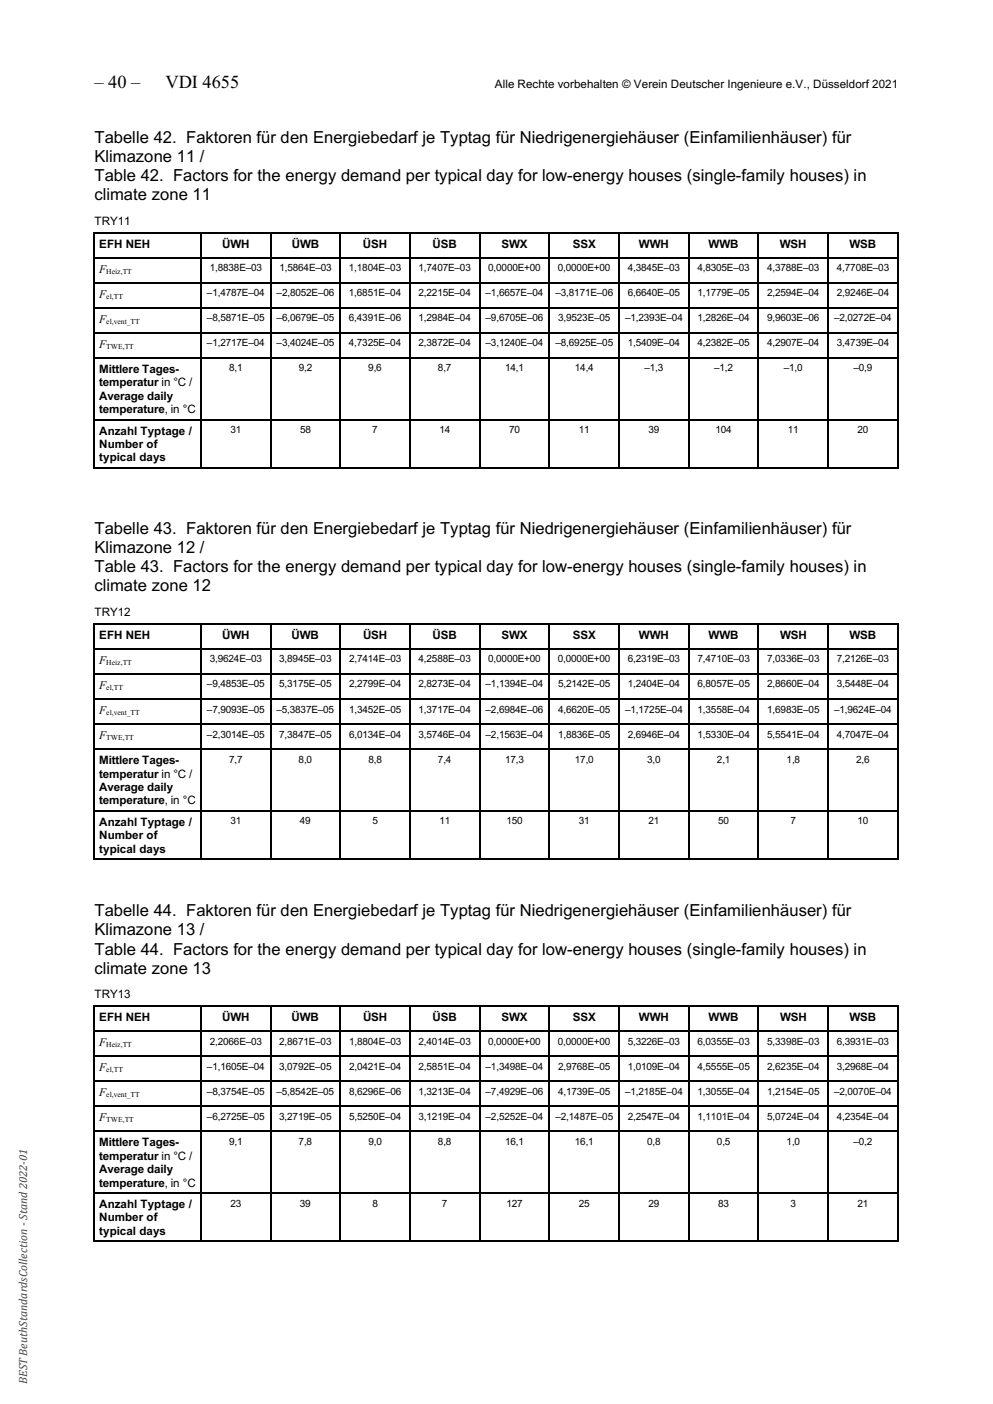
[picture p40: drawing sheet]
<svg xmlns="http://www.w3.org/2000/svg" width="210mm" height="297mm" viewBox="0 0 210 297" stroke-linecap="round" stroke-linejoin="round" font-family="sans-serif">
<defs><g id="words">
<g font-size="3.9">
<text x="20" y="18.6">– 40 –</text>
<text x="35" y="18.6">VDI 4655</text>
</g>
<g font-size="3.5">
<text x="20" y="30.2">Tabelle 42. Faktoren für den Energiebedarf je Typtag für Niedrigenergiehäuser (Einfamilienhäuser) für</text>
<text x="20" y="34.2">Klimazone 11 /</text>
<text x="20" y="38.3">Table 42. Factors for the energy demand per typical day for low-energy houses (single-family houses) in</text>
<text x="20" y="42.4">climate zone 11</text>
<text x="20" y="112.9">Tabelle 43. Faktoren für den Energiebedarf je Typtag für Niedrigenergiehäuser (Einfamilienhäuser) für</text>
<text x="20" y="117">Klimazone 12 /</text>
<text x="20" y="125.1">climate zone 12</text>
<text x="20" y="121.1">Table 43. Factors for the energy demand per typical day for low-energy houses (single-family houses) in</text>
<text x="20" y="193.8">Tabelle 44. Faktoren für den Energiebedarf je Typtag für Niedrigenergiehäuser (Einfamilienhäuser) für</text>
<text x="20" y="197.9">Klimazone 13 /</text>
<text x="20" y="202">Table 44. Factors for the energy demand per typical day for low-energy houses (single-family houses) in</text>
<text x="20" y="206">climate zone 13</text>
</g>
<g font-size="2.5">
<text x="104.7" y="18.6">Alle Rechte vorbehalten © Verein Deutscher Ingenieure e.V., Düsseldorf 2021</text>
<text x="20" y="47.6">TRY11</text>
<text x="21" y="52.5">EFH NEH</text>
<text x="47" y="52.5">ÜWH</text>
<text x="61.7" y="52.5">ÜWB</text>
<text x="76.8" y="52.5">ÜSH</text>
<text x="91.5" y="52.5">ÜSB</text>
<text x="106" y="52.5">SWX</text>
<text x="121.2" y="52.5">SSX</text>
<text x="135.1" y="52.5">WWH</text>
<text x="149.9" y="52.5">WWB</text>
<text x="164.9" y="52.5">WSH</text>
<text x="179.7" y="52.5">WSB</text>
<text x="21" y="57.7">F</text>
<text x="21" y="63">F</text>
<text x="21" y="68.3">F</text>
<text x="21" y="73.6">F</text>
<text x="21" y="78.9">Mittlere Tages-</text>
<text x="21" y="81.7">temperatur in °C /</text>
<text x="21" y="84.6">Average daily</text>
<text x="21" y="87.4">temperature, in °C</text>
<text x="21" y="91.9">Anzahl Typtage /</text>
<text x="21" y="94.8">Number of</text>
<text x="21" y="97.6">typical days</text>
<text x="20" y="130.3">TRY12</text>
<text x="21" y="135.2">EFH NEH</text>
<text x="47" y="135.2">ÜWH</text>
<text x="61.7" y="135.2">ÜWB</text>
<text x="76.8" y="135.2">ÜSH</text>
<text x="91.5" y="135.2">ÜSB</text>
<text x="106" y="135.2">SWX</text>
<text x="121.2" y="135.2">SSX</text>
<text x="135.1" y="135.2">WWH</text>
<text x="149.9" y="135.2">WWB</text>
<text x="165" y="135.2">WSH</text>
<text x="179.7" y="135.2">WSB</text>
<text x="21" y="140.5">F</text>
<text x="21" y="145.8">F</text>
<text x="21" y="151">F</text>
<text x="21" y="156.3">F</text>
<text x="21" y="161.7">Mittlere Tages-</text>
<text x="21" y="164.5">temperatur in °C /</text>
<text x="21" y="167.3">Average daily</text>
<text x="21" y="170.2">temperature, in °C</text>
<text x="21" y="174.7">Anzahl Typtage /</text>
<text x="21" y="177.5">Number of</text>
<text x="21" y="180.4">typical days</text>
<text x="20" y="211.2">TRY13</text>
<text x="21" y="216.1">EFH NEH</text>
<text x="21" y="221.4">F</text>
<text x="47" y="216.1">ÜWH</text>
<text x="61.7" y="216.1">ÜWB</text>
<text x="76.8" y="216.1">ÜSH</text>
<text x="91.5" y="216.1">ÜSB</text>
<text x="106" y="216.1">SWX</text>
<text x="121.2" y="216.1">SSX</text>
<text x="135.1" y="216.1">WWH</text>
<text x="149.9" y="216.1">WWB</text>
<text x="165" y="216.1">WSH</text>
<text x="179.7" y="216.1">WSB</text>
<text x="21" y="226.7">F</text>
<text x="21" y="231.9">F</text>
<text x="21" y="237.2">F</text>
<text x="21" y="242.5">Mittlere Tages-</text>
<text x="21" y="245.4">temperatur in °C /</text>
<text x="21" y="248.2">Average daily</text>
<text x="21" y="251.1">temperature, in °C</text>
<text x="21" y="255.6">Anzahl Typtage /</text>
<text x="21" y="258.4">Number of</text>
<text x="21" y="261.2">typical days</text>
</g>
<text font-size="2.5" fill="#424242" x="5.8" y="292.8" transform="rotate(-90 5.8 292.8)">BEST BeuthStandardsCollection - Stand 2022-01</text>
<g font-size="2.1">
<text x="44.4" y="57.4">1,8838E–03</text>
<text x="59.1" y="57.4">1,5864E–03</text>
<text x="73.8" y="57.4">1,1804E–03</text>
<text x="88.5" y="57.4">1,7407E–03</text>
<text x="103.3" y="57.4">0,0000E+00</text>
<text x="118" y="57.4">0,0000E+00</text>
<text x="132.8" y="57.4">4,3845E–03</text>
<text x="147.5" y="57.4">4,8305E–03</text>
<text x="162.2" y="57.4">4,3788E–03</text>
<text x="177" y="57.4">4,7708E–03</text>
<text x="43.8" y="62.7">–1,4787E–04</text>
<text x="58.5" y="62.7">–2,8052E–06</text>
<text x="73.8" y="62.7">1,6851E–04</text>
<text x="88.5" y="62.7">2,2215E–04</text>
<text x="102.7" y="62.7">–1,6657E–04</text>
<text x="117.5" y="62.7">–3,8171E–06</text>
<text x="132.8" y="62.7">6,6640E–05</text>
<text x="147.5" y="62.7">1,1779E–05</text>
<text x="162.2" y="62.7">2,2594E–04</text>
<text x="177" y="62.7">2,9246E–04</text>
<text x="43.8" y="68">–8,5871E–05</text>
<text x="58.5" y="68">–6,0679E–05</text>
<text x="73.8" y="68">6,4391E–06</text>
<text x="88.5" y="68">1,2984E–04</text>
<text x="102.7" y="68">–9,6705E–06</text>
<text x="118" y="68">3,9523E–05</text>
<text x="132.2" y="68">–1,2393E–04</text>
<text x="147.5" y="68">1,2826E–04</text>
<text x="162.2" y="68">9,9603E–06</text>
<text x="176.4" y="68">–2,0272E–04</text>
<text x="43.8" y="73.3">–1,2717E–04</text>
<text x="58.5" y="73.3">–3,4024E–05</text>
<text x="73.8" y="73.3">4,7325E–04</text>
<text x="88.5" y="73.3">2,3872E–04</text>
<text x="102.7" y="73.3">–3,1240E–04</text>
<text x="117.5" y="73.3">–8,6925E–05</text>
<text x="132.8" y="73.3">1,5409E–04</text>
<text x="147.5" y="73.3">4,2382E–05</text>
<text x="162.2" y="73.3">4,2907E–04</text>
<text x="177" y="73.3">3,4739E–04</text>
<text x="48.5" y="78.6">8,1</text>
<text x="63.2" y="78.6">9,2</text>
<text x="77.9" y="78.6">9,6</text>
<text x="92.6" y="78.6">8,7</text>
<text x="106.8" y="78.6">14,1</text>
<text x="121.6" y="78.6">14,4</text>
<text x="136.3" y="78.6">–1,3</text>
<text x="151" y="78.6">–1,2</text>
<text x="165.8" y="78.6">–1,0</text>
<text x="180.5" y="78.6">–0,9</text>
<text x="48.7" y="91.6">31</text>
<text x="63.5" y="91.6">58</text>
<text x="78.7" y="91.6">7</text>
<text x="92.9" y="91.6">14</text>
<text x="107.7" y="91.6">70</text>
<text x="122.4" y="91.6">11</text>
<text x="137.2" y="91.6">39</text>
<text x="151.3" y="91.6">104</text>
<text x="166.6" y="91.6">11</text>
<text x="181.4" y="91.6">20</text>
<text x="44.4" y="140.2">3,9624E–03</text>
<text x="59.1" y="140.2">3,8945E–03</text>
<text x="73.8" y="140.2">2,7414E–03</text>
<text x="88.5" y="140.2">4,2588E–03</text>
<text x="103.3" y="140.2">0,0000E+00</text>
<text x="118" y="140.2">0,0000E+00</text>
<text x="132.8" y="140.2">6,2319E–03</text>
<text x="147.5" y="140.2">7,4710E–03</text>
<text x="162.3" y="140.2">7,0336E–03</text>
<text x="177" y="140.2">7,2126E–03</text>
<text x="43.8" y="145.5">–9,4853E–05</text>
<text x="59.1" y="145.5">5,3175E–05</text>
<text x="73.8" y="145.5">2,2799E–04</text>
<text x="88.5" y="145.5">2,8273E–04</text>
<text x="102.7" y="145.5">–1,1394E–04</text>
<text x="118" y="145.5">5,2142E–05</text>
<text x="132.8" y="145.5">1,2404E–04</text>
<text x="147.5" y="145.5">6,8057E–05</text>
<text x="162.3" y="145.5">2,8660E–04</text>
<text x="177" y="145.5">3,5448E–04</text>
<text x="43.8" y="150.7">–7,9093E–05</text>
<text x="58.5" y="150.7">–5,3837E–05</text>
<text x="73.8" y="150.7">1,3452E–05</text>
<text x="88.5" y="150.7">1,3717E–04</text>
<text x="102.7" y="150.7">–2,6984E–06</text>
<text x="118" y="150.7">4,6620E–05</text>
<text x="132.2" y="150.7">–1,1725E–04</text>
<text x="147.5" y="150.7">1,3558E–04</text>
<text x="162.3" y="150.7">1,6983E–05</text>
<text x="176.4" y="150.7">–1,9624E–04</text>
<text x="43.8" y="156">–2,3014E–05</text>
<text x="48.5" y="161.3">7,7</text>
<text x="59.1" y="156">7,3847E–05</text>
<text x="63.2" y="161.3">8,0</text>
<text x="73.8" y="156">6,0134E–04</text>
<text x="77.9" y="161.3">8,8</text>
<text x="88.5" y="156">3,5746E–04</text>
<text x="92.6" y="161.3">7,4</text>
<text x="102.7" y="156">–2,1563E–04</text>
<text x="106.8" y="161.3">17,3</text>
<text x="118" y="156">1,8836E–05</text>
<text x="121.6" y="161.3">17,0</text>
<text x="132.8" y="156">2,6946E–04</text>
<text x="136.9" y="161.3">3,0</text>
<text x="147.5" y="156">1,5330E–04</text>
<text x="151.6" y="161.3">2,1</text>
<text x="162.3" y="156">5,5541E–04</text>
<text x="166.4" y="161.3">1,8</text>
<text x="177" y="156">4,7047E–04</text>
<text x="181.1" y="161.3">2,6</text>
<text x="48.7" y="174.4">31</text>
<text x="63.4" y="174.4">49</text>
<text x="78.8" y="174.4">5</text>
<text x="92.9" y="174.4">11</text>
<text x="107.1" y="174.4">150</text>
<text x="122.4" y="174.4">31</text>
<text x="137.2" y="174.4">21</text>
<text x="151.9" y="174.4">50</text>
<text x="167.2" y="174.4">7</text>
<text x="181.4" y="174.4">10</text>
<text x="44.4" y="221.1">2,2066E–03</text>
<text x="59.1" y="221.1">2,8671E–03</text>
<text x="73.8" y="221.1">1,8804E–03</text>
<text x="88.5" y="221.1">2,4014E–03</text>
<text x="103.3" y="221.1">0,0000E+00</text>
<text x="118" y="221.1">0,0000E+00</text>
<text x="132.8" y="221.1">5,3226E–03</text>
<text x="147.5" y="221.1">6,0355E–03</text>
<text x="162.3" y="221.1">5,3398E–03</text>
<text x="177" y="221.1">6,3931E–03</text>
<text x="43.8" y="226.4">–1,1605E–04</text>
<text x="59.1" y="226.4">3,0792E–05</text>
<text x="73.8" y="226.4">2,0421E–04</text>
<text x="88.5" y="226.4">2,5851E–04</text>
<text x="102.7" y="226.4">–1,3498E–04</text>
<text x="118" y="226.4">2,9768E–05</text>
<text x="132.8" y="226.4">1,0109E–04</text>
<text x="147.5" y="226.4">4,5555E–05</text>
<text x="162.3" y="226.4">2,6235E–04</text>
<text x="177" y="226.4">3,2968E–04</text>
<text x="43.8" y="231.6">–8,3754E–05</text>
<text x="58.5" y="231.6">–5,8542E–05</text>
<text x="73.8" y="231.6">8,6296E–06</text>
<text x="88.5" y="231.6">1,3213E–04</text>
<text x="102.7" y="231.6">–7,4929E–06</text>
<text x="118" y="231.6">4,1739E–05</text>
<text x="132.2" y="231.6">–1,2185E–04</text>
<text x="147.5" y="231.6">1,3055E–04</text>
<text x="162.3" y="231.6">1,2154E–05</text>
<text x="176.4" y="231.6">–2,0070E–04</text>
<text x="43.8" y="236.9">–6,2725E–05</text>
<text x="59.1" y="236.9">3,2719E–05</text>
<text x="73.8" y="236.9">5,5250E–04</text>
<text x="88.5" y="236.9">3,1219E–04</text>
<text x="102.7" y="236.9">–2,5252E–04</text>
<text x="117.5" y="236.9">–2,1487E–05</text>
<text x="132.8" y="236.9">2,2547E–04</text>
<text x="147.5" y="236.9">1,1101E–04</text>
<text x="162.3" y="236.9">5,0724E–04</text>
<text x="177" y="236.9">4,2354E–04</text>
<text x="48.5" y="242.2">9,1</text>
<text x="63.2" y="242.2">7,8</text>
<text x="77.9" y="242.2">9,0</text>
<text x="92.6" y="242.2">8,8</text>
<text x="106.8" y="242.2">16,1</text>
<text x="121.6" y="242.2">16,1</text>
<text x="136.9" y="242.2">0,8</text>
<text x="151.6" y="242.2">0,5</text>
<text x="166.4" y="242.2">1,0</text>
<text x="180.5" y="242.2">–0,2</text>
<text x="48.7" y="255.3">23</text>
<text x="63.4" y="255.3">39</text>
<text x="78.8" y="255.3">8</text>
<text x="93.5" y="255.3">7</text>
<text x="107.1" y="255.3">127</text>
<text x="122.4" y="255.3">25</text>
<text x="137.2" y="255.3">29</text>
<text x="151.9" y="255.3">83</text>
<text x="167.2" y="255.3">3</text>
<text x="181.4" y="255.3">21</text>
</g>
<g font-size="1.6">
<text x="22.5" y="57.9">Heiz,TT</text>
<text x="22.5" y="63.2">el,TT</text>
<text x="22.5" y="68.5">el,vent_TT</text>
<text x="22.5" y="73.7">TWE,TT</text>
<text x="22.5" y="140.6">Heiz,TT</text>
<text x="22.5" y="145.9">el,TT</text>
<text x="22.5" y="151.2">el,vent_TT</text>
<text x="22.5" y="156.5">TWE,TT</text>
<text x="22.5" y="221.5">Heiz,TT</text>
<text x="22.5" y="226.8">el,TT</text>
<text x="22.5" y="232.1">el,vent_TT</text>
<text x="22.5" y="237.4">TWE,TT</text>
</g>
</g></defs>
<g fill="#000">
<path d="M19.7 49.1h.3v.3h-.3zM19.7 54.4h.3v.3h-.3zM19.7 59.7h.3v.3h-.3zM42.4 49.1h.3v.3h-.3zM42.4 54.4h.3v.3h-.3zM42.4 59.7h.3v.3h-.3zM57.1 49.1h.3v.3h-.3zM57.1 54.4h.3v.3h-.3zM57.1 59.7h.3v.3h-.3zM71.8 49.1h.3v.3h-.3zM71.8 54.4h.3v.3h-.3zM71.8 59.7h.3v.3h-.3z"/>
<path d="M86.6 49.1h.2v.3h-.2zM86.6 54.4h.2v.3h-.2zM86.6 59.7h.2v.3h-.2zM101.3 49.1h.3v.3h-.3zM101.3 54.4h.3v.3h-.3zM101.3 59.7h.3v.3h-.3zM116.1 49.1h.2v.3h-.2zM116.1 54.4h.2v.3h-.2zM116.1 59.7h.2v.3h-.2zM130.8 49.1h.2v.3h-.2zM130.8 54.4h.2v.3h-.2zM130.8 59.7h.2v.3h-.2z"/>
<path d="M145.5 49.1h.3v.3h-.3zM145.5 54.4h.3v.3h-.3zM145.5 59.7h.3v.3h-.3zM160.2 49.1h.3v.3h-.3zM160.2 54.4h.3v.3h-.3zM160.2 59.7h.3v.3h-.3zM175 49.1h.2v.3h-.2zM175 54.4h.2v.3h-.2zM175 59.7h.2v.3h-.2zM189.7 49.1h.3v.3h-.3zM189.7 54.4h.3v.3h-.3zM189.7 59.7h.3v.3h-.3z"/>
<path d="M19.7 65h.3v.3h-.3zM19.7 70.3h.3v.3h-.3zM19.7 75.6h.3v.3h-.3zM42.4 65h.3v.3h-.3zM42.4 70.3h.3v.3h-.3zM42.4 75.6h.3v.3h-.3zM57.1 65h.3v.3h-.3zM57.1 70.3h.3v.3h-.3zM57.1 75.6h.3v.3h-.3zM71.8 65h.3v.3h-.3zM71.8 70.3h.3v.3h-.3zM71.8 75.6h.3v.3h-.3z"/>
<path d="M86.6 65h.2v.3h-.2zM86.6 70.3h.2v.3h-.2zM86.6 75.6h.2v.3h-.2zM101.3 65h.3v.3h-.3zM101.3 70.3h.3v.3h-.3zM101.3 75.6h.3v.3h-.3zM116.1 65h.2v.3h-.2zM116.1 70.3h.2v.3h-.2zM116.1 75.6h.2v.3h-.2zM130.8 65h.2v.3h-.2zM130.8 70.3h.2v.3h-.2zM130.8 75.6h.2v.3h-.2z"/>
<path d="M145.5 65h.3v.3h-.3zM145.5 70.3h.3v.3h-.3zM145.5 75.6h.3v.3h-.3zM160.2 65h.3v.3h-.3zM160.2 70.3h.3v.3h-.3zM160.2 75.6h.3v.3h-.3zM175 65h.2v.3h-.2zM175 70.3h.2v.3h-.2zM175 75.6h.2v.3h-.2zM189.7 65h.3v.3h-.3zM189.7 70.3h.3v.3h-.3zM189.7 75.6h.3v.3h-.3z"/>
<path d="M19.7 88.6h.3v.3h-.3zM19.7 98.8h.3v.3h-.3zM42.4 88.6h.3v.3h-.3zM42.4 98.8h.3v.3h-.3zM57.1 88.6h.3v.3h-.3zM57.1 98.8h.3v.3h-.3zM71.8 88.6h.3v.3h-.3zM71.8 98.8h.3v.3h-.3zM86.6 88.6h.2v.3h-.2zM86.6 98.8h.2v.3h-.2zM101.3 88.6h.3v.3h-.3zM101.3 98.8h.3v.3h-.3z"/>
<path d="M116.1 88.6h.2v.3h-.2zM116.1 98.8h.2v.3h-.2zM130.8 88.6h.2v.3h-.2zM130.8 98.8h.2v.3h-.2zM145.5 88.6h.3v.3h-.3zM145.5 98.8h.3v.3h-.3zM160.2 88.6h.3v.3h-.3zM160.2 98.8h.3v.3h-.3zM175 88.6h.2v.3h-.2zM175 98.8h.2v.3h-.2zM189.7 88.6h.3v.3h-.3zM189.7 98.8h.3v.3h-.3z"/>
<path d="M19.7 131.9h.3v.3h-.3zM19.7 137.2h.3v.3h-.3zM42.4 131.9h.2v.3h-.2zM42.4 137.2h.2v.3h-.2zM57.1 131.9h.3v.3h-.3zM57.1 137.2h.3v.3h-.3zM71.8 131.9h.3v.3h-.3zM71.8 137.2h.3v.3h-.3zM86.6 131.9h.2v.3h-.2zM86.6 137.2h.2v.3h-.2zM101.3 131.9h.3v.3h-.3zM101.3 137.2h.3v.3h-.3z"/>
<path d="M116.1 131.9h.2v.3h-.2zM116.1 137.2h.2v.3h-.2zM130.8 131.9h.2v.3h-.2zM130.8 137.2h.2v.3h-.2zM145.5 131.9h.3v.3h-.3zM145.5 137.2h.3v.3h-.3zM160.3 131.9h.2v.3h-.2zM160.3 137.2h.2v.3h-.2zM175 131.9h.3v.3h-.3zM175 137.2h.3v.3h-.3zM189.7 131.9h.3v.3h-.3zM189.7 137.2h.3v.3h-.3z"/>
<path d="M19.7 142.5h.3v.2h-.3zM19.7 147.8h.3v.2h-.3zM19.7 153.1h.3v.2h-.3zM19.7 158.4h.3v.2h-.3zM42.4 142.5h.2v.2h-.2zM42.4 147.8h.2v.2h-.2zM42.4 153.1h.2v.2h-.2zM42.4 158.4h.2v.2h-.2zM57.1 142.5h.3v.2h-.3zM57.1 147.8h.3v.2h-.3zM57.1 153.1h.3v.2h-.3zM57.1 158.4h.3v.2h-.3z"/>
<path d="M71.8 142.5h.3v.2h-.3zM71.8 147.8h.3v.2h-.3zM71.8 153.1h.3v.2h-.3zM71.8 158.4h.3v.2h-.3zM86.6 142.5h.2v.2h-.2zM86.6 147.8h.2v.2h-.2zM86.6 153.1h.2v.2h-.2zM86.6 158.4h.2v.2h-.2zM101.3 142.5h.3v.2h-.3zM101.3 147.8h.3v.2h-.3zM101.3 153.1h.3v.2h-.3zM101.3 158.4h.3v.2h-.3z"/>
<path d="M116.1 142.5h.2v.2h-.2zM116.1 147.8h.2v.2h-.2zM116.1 153.1h.2v.2h-.2zM116.1 158.4h.2v.2h-.2zM130.8 142.5h.2v.2h-.2zM130.8 147.8h.2v.2h-.2zM130.8 153.1h.2v.2h-.2zM130.8 158.4h.2v.2h-.2zM145.5 142.5h.3v.2h-.3zM145.5 147.8h.3v.2h-.3zM145.5 153.1h.3v.2h-.3zM145.5 158.4h.3v.2h-.3z"/>
<path d="M160.3 142.5h.2v.2h-.2zM160.3 147.8h.2v.2h-.2zM160.3 153.1h.2v.2h-.2zM160.3 158.4h.2v.2h-.2zM175 142.5h.3v.2h-.3zM175 147.8h.3v.2h-.3zM175 153.1h.3v.2h-.3zM175 158.4h.3v.2h-.3zM189.7 142.5h.3v.2h-.3zM189.7 147.8h.3v.2h-.3zM189.7 153.1h.3v.2h-.3zM189.7 158.4h.3v.2h-.3z"/>
<path d="M19.7 171.4h.3v.3h-.3zM42.4 171.4h.2v.3h-.2zM57.1 171.4h.3v.3h-.3zM71.8 171.4h.3v.3h-.3zM86.6 171.4h.2v.3h-.2zM101.3 171.4h.3v.3h-.3zM116.1 171.4h.2v.3h-.2zM130.8 171.4h.2v.3h-.2zM145.5 171.4h.3v.3h-.3zM160.3 171.4h.2v.3h-.2zM175 171.4h.3v.3h-.3zM189.7 171.4h.3v.3h-.3z"/>
<path d="M19.7 181.6h.3v.3h-.3zM42.4 181.6h.2v.3h-.2zM57.1 181.6h.3v.3h-.3zM71.8 181.6h.3v.3h-.3zM86.6 181.6h.2v.3h-.2zM101.3 181.6h.3v.3h-.3zM116.1 181.6h.2v.3h-.2zM130.8 181.6h.2v.3h-.2zM145.5 181.6h.3v.3h-.3zM160.3 181.6h.2v.3h-.2zM175 181.6h.3v.3h-.3zM189.7 181.6h.3v.3h-.3z"/>
<path d="M19.7 212.8h.3v.2h-.3zM19.7 218.1h.3v.2h-.3zM42.4 212.8h.2v.2h-.2zM42.4 218.1h.2v.2h-.2zM57.1 212.8h.3v.2h-.3zM57.1 218.1h.3v.2h-.3zM71.8 212.8h.3v.2h-.3zM71.8 218.1h.3v.2h-.3zM86.6 212.8h.2v.2h-.2zM86.6 218.1h.2v.2h-.2zM101.3 212.8h.3v.2h-.3zM101.3 218.1h.3v.2h-.3z"/>
<path d="M116.1 212.8h.2v.2h-.2zM116.1 218.1h.2v.2h-.2zM130.8 212.8h.2v.2h-.2zM130.8 218.1h.2v.2h-.2zM145.5 212.8h.3v.2h-.3zM145.5 218.1h.3v.2h-.3zM160.3 212.8h.2v.2h-.2zM160.3 218.1h.2v.2h-.2zM175 212.8h.3v.2h-.3zM175 218.1h.3v.2h-.3zM189.7 212.8h.3v.2h-.3zM189.7 218.1h.3v.2h-.3z"/>
<path d="M19.7 223.4h.3v.2h-.3zM19.7 228.6h.3v.3h-.3zM19.7 233.9h.3v.3h-.3zM19.7 239.2h.3v.3h-.3zM42.4 223.4h.2v.2h-.2zM42.4 228.6h.2v.3h-.2zM42.4 233.9h.2v.3h-.2zM42.4 239.2h.2v.3h-.2zM57.1 223.4h.3v.2h-.3zM57.1 228.6h.3v.3h-.3zM57.1 233.9h.3v.3h-.3zM57.1 239.2h.3v.3h-.3z"/>
<path d="M71.8 223.4h.3v.2h-.3zM71.8 228.6h.3v.3h-.3zM71.8 233.9h.3v.3h-.3zM71.8 239.2h.3v.3h-.3zM86.6 223.4h.2v.2h-.2zM86.6 228.6h.2v.3h-.2zM86.6 233.9h.2v.3h-.2zM86.6 239.2h.2v.3h-.2zM101.3 223.4h.3v.2h-.3zM101.3 228.6h.3v.3h-.3zM101.3 233.9h.3v.3h-.3zM101.3 239.2h.3v.3h-.3z"/>
<path d="M116.1 223.4h.2v.2h-.2zM116.1 228.6h.2v.3h-.2zM116.1 233.9h.2v.3h-.2zM116.1 239.2h.2v.3h-.2zM130.8 223.4h.2v.2h-.2zM130.8 228.6h.2v.3h-.2zM130.8 233.9h.2v.3h-.2zM130.8 239.2h.2v.3h-.2zM145.5 223.4h.3v.2h-.3zM145.5 228.6h.3v.3h-.3zM145.5 233.9h.3v.3h-.3zM145.5 239.2h.3v.3h-.3z"/>
<path d="M160.3 223.4h.2v.2h-.2zM160.3 228.6h.2v.3h-.2zM160.3 233.9h.2v.3h-.2zM160.3 239.2h.2v.3h-.2zM175 223.4h.3v.2h-.3zM175 228.6h.3v.3h-.3zM175 233.9h.3v.3h-.3zM175 239.2h.3v.3h-.3zM189.7 223.4h.3v.2h-.3zM189.7 228.6h.3v.3h-.3zM189.7 233.9h.3v.3h-.3zM189.7 239.2h.3v.3h-.3z"/>
<path d="M19.7 252.3h.3v.2h-.3zM42.4 252.3h.2v.2h-.2zM57.1 252.3h.3v.2h-.3zM71.8 252.3h.3v.2h-.3zM86.6 252.3h.2v.2h-.2zM101.3 252.3h.3v.2h-.3zM116.1 252.3h.2v.2h-.2zM130.8 252.3h.2v.2h-.2zM145.5 252.3h.3v.2h-.3zM160.3 252.3h.2v.2h-.2zM175 252.3h.3v.2h-.3zM189.7 252.3h.3v.2h-.3z"/>
<path d="M19.7 262.5h.3v.2h-.3zM42.4 262.5h.2v.2h-.2zM57.1 262.5h.3v.2h-.3zM71.8 262.5h.3v.2h-.3zM86.6 262.5h.2v.2h-.2zM101.3 262.5h.3v.2h-.3zM116.1 262.5h.2v.2h-.2zM130.8 262.5h.2v.2h-.2zM145.5 262.5h.3v.2h-.3zM160.3 262.5h.2v.2h-.2zM175 262.5h.3v.2h-.3zM189.7 262.5h.3v.2h-.3z"/>
</g>
<g fill="none" stroke="#000" stroke-width=".25">
<path d="M19.9 49.4v5M19.9 54.7v5M19.9 60v5M20 49.3h22.4M20 54.6h22.4M20 59.9h22.4M42.5 49.4v5M42.5 54.7v5M42.5 60v5M42.7 49.3h14.4M42.7 54.6h14.4M42.7 59.9h14.4"/>
<path d="M57.2 49.4v5M57.2 54.7v5M57.2 60v5M57.4 49.3h14.4M57.4 54.6h14.4M57.4 59.9h14.4M72 49.4v5M72 54.7v5M72 60v5M72.1 49.3h14.5M72.1 54.6h14.5M72.1 59.9h14.5"/>
<path d="M86.7 49.4v5M86.7 54.7v5M86.7 60v5M86.8 49.3h14.5M86.8 54.6h14.5M86.8 59.9h14.5M101.4 49.4v5M101.4 54.7v5M101.4 60v5M101.6 49.3h14.5M101.6 54.6h14.5M101.6 59.9h14.5"/>
<path d="M116.2 49.4v5M116.2 54.7v5M116.2 60v5M116.3 49.3h14.5M116.3 54.6h14.5M116.3 59.9h14.5M130.9 49.4v5M130.9 54.7v5M130.9 60v5M131 49.3h14.5M131 54.6h14.5M131 59.9h14.5"/>
<path d="M145.6 49.4v5M145.6 54.7v5M145.6 60v5M145.8 49.3h14.4M145.8 54.6h14.4M145.8 59.9h14.4M160.4 49.4v5M160.4 54.7v5M160.4 60v5M160.5 49.3h14.5M160.5 54.6h14.5M160.5 59.9h14.5"/>
<path d="M175.1 49.4v5M175.1 54.7v5M175.1 60v5M175.2 49.3h14.5M175.2 54.6h14.5M175.2 59.9h14.5M189.9 49.4v5M189.9 54.7v5M189.9 60v5M19.9 65.3v5M19.9 70.6v5M19.9 75.9v12.7"/>
<path d="M20 65.2h22.4M20 70.4h22.4M20 75.7h22.4M42.5 65.3v5M42.5 70.6v5M42.5 75.9v12.7M42.7 65.2h14.4M42.7 70.4h14.4M42.7 75.7h14.4M57.2 65.3v5M57.2 70.6v5M57.2 75.9v12.7"/>
<path d="M57.4 65.2h14.4M57.4 70.4h14.4M57.4 75.7h14.4M72 65.3v5M72 70.6v5M72 75.9v12.7M72.1 65.2h14.5M72.1 70.4h14.5M72.1 75.7h14.5M86.7 65.3v5M86.7 70.6v5M86.7 75.9v12.7"/>
<path d="M86.8 65.2h14.5M86.8 70.4h14.5M86.8 75.7h14.5M101.4 65.3v5M101.4 70.6v5M101.4 75.9v12.7M101.6 65.2h14.5M101.6 70.4h14.5M101.6 75.7h14.5M116.2 65.3v5M116.2 70.6v5M116.2 75.9v12.7"/>
<path d="M116.3 65.2h14.5M116.3 70.4h14.5M116.3 75.7h14.5M130.9 65.3v5M130.9 70.6v5M130.9 75.9v12.7M131 65.2h14.5M131 70.4h14.5M131 75.7h14.5M145.6 65.3v5M145.6 70.6v5M145.6 75.9v12.7"/>
<path d="M145.8 65.2h14.4M145.8 70.4h14.4M145.8 75.7h14.4M160.4 65.3v5M160.4 70.6v5M160.4 75.9v12.7M160.5 65.2h14.5M160.5 70.4h14.5M160.5 75.7h14.5M175.1 65.3v5M175.1 70.6v5M175.1 75.9v12.7"/>
<path d="M175.2 65.2h14.5M175.2 70.4h14.5M175.2 75.7h14.5M189.9 65.3v5M189.9 70.6v5M189.9 75.9v12.7M19.9 88.9v9.9M20 88.8h22.4M20 99h22.4M42.5 88.9v9.9M42.7 88.8h14.4M42.7 99h14.4"/>
<path d="M57.2 88.9v9.9M57.4 88.8h14.4M57.4 99h14.4M72 88.9v9.9M72.1 88.8h14.5M72.1 99h14.5M86.7 88.9v9.9M86.8 88.8h14.5M86.8 99h14.5M101.4 88.9v9.9M101.6 88.8h14.5M101.6 99h14.5"/>
<path d="M116.2 88.9v9.9M116.3 88.8h14.5M116.3 99h14.5M130.9 88.9v9.9M131 88.8h14.5M131 99h14.5M145.6 88.9v9.9M145.8 88.8h14.4M145.8 99h14.4M160.4 88.9v9.9M160.5 88.8h14.5M160.5 99h14.5"/>
<path d="M175.1 88.9v9.9M175.2 88.8h14.5M175.2 99h14.5M189.9 88.9v9.9M19.9 132.2v5M19.9 137.5v5M20 132h22.4M20 137.3h22.4M42.5 132.2v5M42.5 137.5v5M42.6 132h14.5M42.6 137.3h14.5"/>
<path d="M57.2 132.2v5M57.2 137.5v5M57.4 132h14.4M57.4 137.3h14.4M71.9 132.2v5M71.9 137.5v5M72.1 132h14.5M72.1 137.3h14.5M86.7 132.2v5M86.7 137.5v5M86.8 132h14.5M86.8 137.3h14.5"/>
<path d="M101.4 132.2v5M101.4 137.5v5M101.6 132h14.5M101.6 137.3h14.5M116.2 132.2v5M116.2 137.5v5M116.3 132h14.5M116.3 137.3h14.5M130.9 132.2v5M130.9 137.5v5M131 132h14.5M131 137.3h14.5"/>
<path d="M145.6 132.2v5M145.6 137.5v5M145.8 132h14.5M145.8 137.3h14.5M160.4 132.2v5M160.4 137.5v5M160.5 132h14.5M160.5 137.3h14.5M175.1 132.2v5M175.1 137.5v5M175.3 132h14.4M175.3 137.3h14.4"/>
<path d="M189.9 132.2v5M189.9 137.5v5M19.9 142.7v5.1M19.9 148v5.1M19.9 153.3v5.1M19.9 158.6v12.8M20 142.6h22.4M20 147.9h22.4M20 153.2h22.4M20 158.5h22.4M42.5 142.7v5.1M42.5 148v5.1"/>
<path d="M42.5 153.3v5.1M42.5 158.6v12.8M42.6 142.6h14.5M42.6 147.9h14.5M42.6 153.2h14.5M42.6 158.5h14.5M57.2 142.7v5.1M57.2 148v5.1M57.2 153.3v5.1M57.2 158.6v12.8M57.4 142.6h14.4M57.4 147.9h14.4"/>
<path d="M57.4 153.2h14.4M57.4 158.5h14.4M71.9 142.7v5.1M71.9 148v5.1M71.9 153.3v5.1M71.9 158.6v12.8M72.1 142.6h14.5M72.1 147.9h14.5M72.1 153.2h14.5M72.1 158.5h14.5M86.7 142.7v5.1M86.7 148v5.1"/>
<path d="M86.7 153.3v5.1M86.7 158.6v12.8M86.8 142.6h14.5M86.8 147.9h14.5M86.8 153.2h14.5M86.8 158.5h14.5M101.4 142.7v5.1M101.4 148v5.1M101.4 153.3v5.1M101.4 158.6v12.8M101.6 142.6h14.5M101.6 147.9h14.5"/>
<path d="M101.6 153.2h14.5M101.6 158.5h14.5M116.2 142.7v5.1M116.2 148v5.1M116.2 153.3v5.1M116.2 158.6v12.8M116.3 142.6h14.5M116.3 147.9h14.5M116.3 153.2h14.5M116.3 158.5h14.5M130.9 142.7v5.1M130.9 148v5.1"/>
<path d="M130.9 153.3v5.1M130.9 158.6v12.8M131 142.6h14.5M131 147.9h14.5M131 153.2h14.5M131 158.5h14.5M145.6 142.7v5.1M145.6 148v5.1M145.6 153.3v5.1M145.6 158.6v12.8M145.8 142.6h14.5M145.8 147.9h14.5"/>
<path d="M145.8 153.2h14.5M145.8 158.5h14.5M160.4 142.7v5.1M160.4 148v5.1M160.4 153.3v5.1M160.4 158.6v12.8M160.5 142.6h14.5M160.5 147.9h14.5M160.5 153.2h14.5M160.5 158.5h14.5M175.1 142.7v5.1M175.1 148v5.1"/>
<path d="M175.1 153.3v5.1M175.1 158.6v12.8M175.3 142.6h14.4M175.3 147.9h14.4M175.3 153.2h14.4M175.3 158.5h14.4M189.9 142.7v5.1M189.9 148v5.1M189.9 153.3v5.1M189.9 158.6v12.8M19.9 171.7v9.9M20 171.5h22.4"/>
<path d="M42.5 171.7v9.9M42.6 171.5h14.5M57.2 171.7v9.9M57.4 171.5h14.4M71.9 171.7v9.9M72.1 171.5h14.5M86.7 171.7v9.9M86.8 171.5h14.5M101.4 171.7v9.9M101.6 171.5h14.5M116.2 171.7v9.9M116.3 171.5h14.5"/>
<path d="M130.9 171.7v9.9M131 171.5h14.5M145.6 171.7v9.9M145.8 171.5h14.5M160.4 171.7v9.9M160.5 171.5h14.5M175.1 171.7v9.9M175.3 171.5h14.4M189.9 171.7v9.9M20 181.7h22.4M42.6 181.7h14.5M57.4 181.7h14.4"/>
<path d="M72.1 181.7h14.5M86.8 181.7h14.5M101.6 181.7h14.5M116.3 181.7h14.5M131 181.7h14.5M145.8 181.7h14.5M160.5 181.7h14.5M175.3 181.7h14.4M19.9 213v5.1M19.9 218.3v5.1M20 212.9h22.4M20 218.2h22.4"/>
<path d="M42.5 213v5.1M42.5 218.3v5.1M42.6 212.9h14.5M42.6 218.2h14.5M57.2 213v5.1M57.2 218.3v5.1M57.4 212.9h14.4M57.4 218.2h14.4M71.9 213v5.1M71.9 218.3v5.1M72.1 212.9h14.5M72.1 218.2h14.5"/>
<path d="M86.7 213v5.1M86.7 218.3v5.1M86.8 212.9h14.5M86.8 218.2h14.5M101.4 213v5.1M101.4 218.3v5.1M101.6 212.9h14.5M101.6 218.2h14.5M116.2 213v5.1M116.2 218.3v5.1M116.3 212.9h14.5M116.3 218.2h14.5"/>
<path d="M130.9 213v5.1M130.9 218.3v5.1M131 212.9h14.5M131 218.2h14.5M145.6 213v5.1M145.6 218.3v5.1M145.8 212.9h14.5M145.8 218.2h14.5M160.4 213v5.1M160.4 218.3v5.1M160.5 212.9h14.5M160.5 218.2h14.5"/>
<path d="M175.1 213v5.1M175.1 218.3v5.1M175.3 212.9h14.4M175.3 218.2h14.4M189.9 213v5.1M189.9 218.3v5.1M19.9 223.6v5M19.9 228.9v5M19.9 234.2v5M19.9 239.5v12.8M20 223.5h22.4M20 228.8h22.4"/>
<path d="M20 234.1h22.4M20 239.4h22.4M42.5 223.6v5M42.5 228.9v5M42.5 234.2v5M42.5 239.5v12.8M42.6 223.5h14.5M42.6 228.8h14.5M42.6 234.1h14.5M42.6 239.4h14.5M57.2 223.6v5M57.2 228.9v5"/>
<path d="M57.2 234.2v5M57.2 239.5v12.8M57.4 223.5h14.4M57.4 228.8h14.4M57.4 234.1h14.4M57.4 239.4h14.4M71.9 223.6v5M71.9 228.9v5M71.9 234.2v5M71.9 239.5v12.8M72.1 223.5h14.5M72.1 228.8h14.5"/>
<path d="M72.1 234.1h14.5M72.1 239.4h14.5M86.7 223.6v5M86.7 228.9v5M86.7 234.2v5M86.7 239.5v12.8M86.8 223.5h14.5M86.8 228.8h14.5M86.8 234.1h14.5M86.8 239.4h14.5M101.4 223.6v5M101.4 228.9v5"/>
<path d="M101.4 234.2v5M101.4 239.5v12.8M101.6 223.5h14.5M101.6 228.8h14.5M101.6 234.1h14.5M101.6 239.4h14.5M116.2 223.6v5M116.2 228.9v5M116.2 234.2v5M116.2 239.5v12.8M116.3 223.5h14.5M116.3 228.8h14.5"/>
<path d="M116.3 234.1h14.5M116.3 239.4h14.5M130.9 223.6v5M130.9 228.9v5M130.9 234.2v5M130.9 239.5v12.8M131 223.5h14.5M131 228.8h14.5M131 234.1h14.5M131 239.4h14.5M145.6 223.6v5M145.6 228.9v5"/>
<path d="M145.6 234.2v5M145.6 239.5v12.8M145.8 223.5h14.5M145.8 228.8h14.5M145.8 234.1h14.5M145.8 239.4h14.5M160.4 223.6v5M160.4 228.9v5M160.4 234.2v5M160.4 239.5v12.8M160.5 223.5h14.5M160.5 228.8h14.5"/>
<path d="M160.5 234.1h14.5M160.5 239.4h14.5M175.1 223.6v5M175.1 228.9v5M175.1 234.2v5M175.1 239.5v12.8M175.3 223.5h14.4M175.3 228.8h14.4M175.3 234.1h14.4M175.3 239.4h14.4M189.9 223.6v5M189.9 228.9v5"/>
<path d="M189.9 234.2v5M189.9 239.5v12.8M19.9 252.5v10M20 252.4h22.4M42.5 252.5v10M42.6 252.4h14.5M57.2 252.5v10M57.4 252.4h14.4M71.9 252.5v10M72.1 252.4h14.5M86.7 252.5v10M86.8 252.4h14.5"/>
<path d="M101.4 252.5v10M101.6 252.4h14.5M116.2 252.5v10M116.3 252.4h14.5M130.9 252.5v10M131 252.4h14.5M145.6 252.5v10M145.8 252.4h14.5M160.4 252.5v10M160.5 252.4h14.5M175.1 252.5v10M175.3 252.4h14.4"/>
<path d="M189.9 252.5v10M20 262.6h22.4M42.6 262.6h14.5M57.4 262.6h14.4M72.1 262.6h14.5M86.8 262.6h14.5M101.6 262.6h14.5M116.3 262.6h14.5M131 262.6h14.5M145.8 262.6h14.5M160.5 262.6h14.5M175.3 262.6h14.4"/>
</g>
<use href="#words"/>
</svg>
